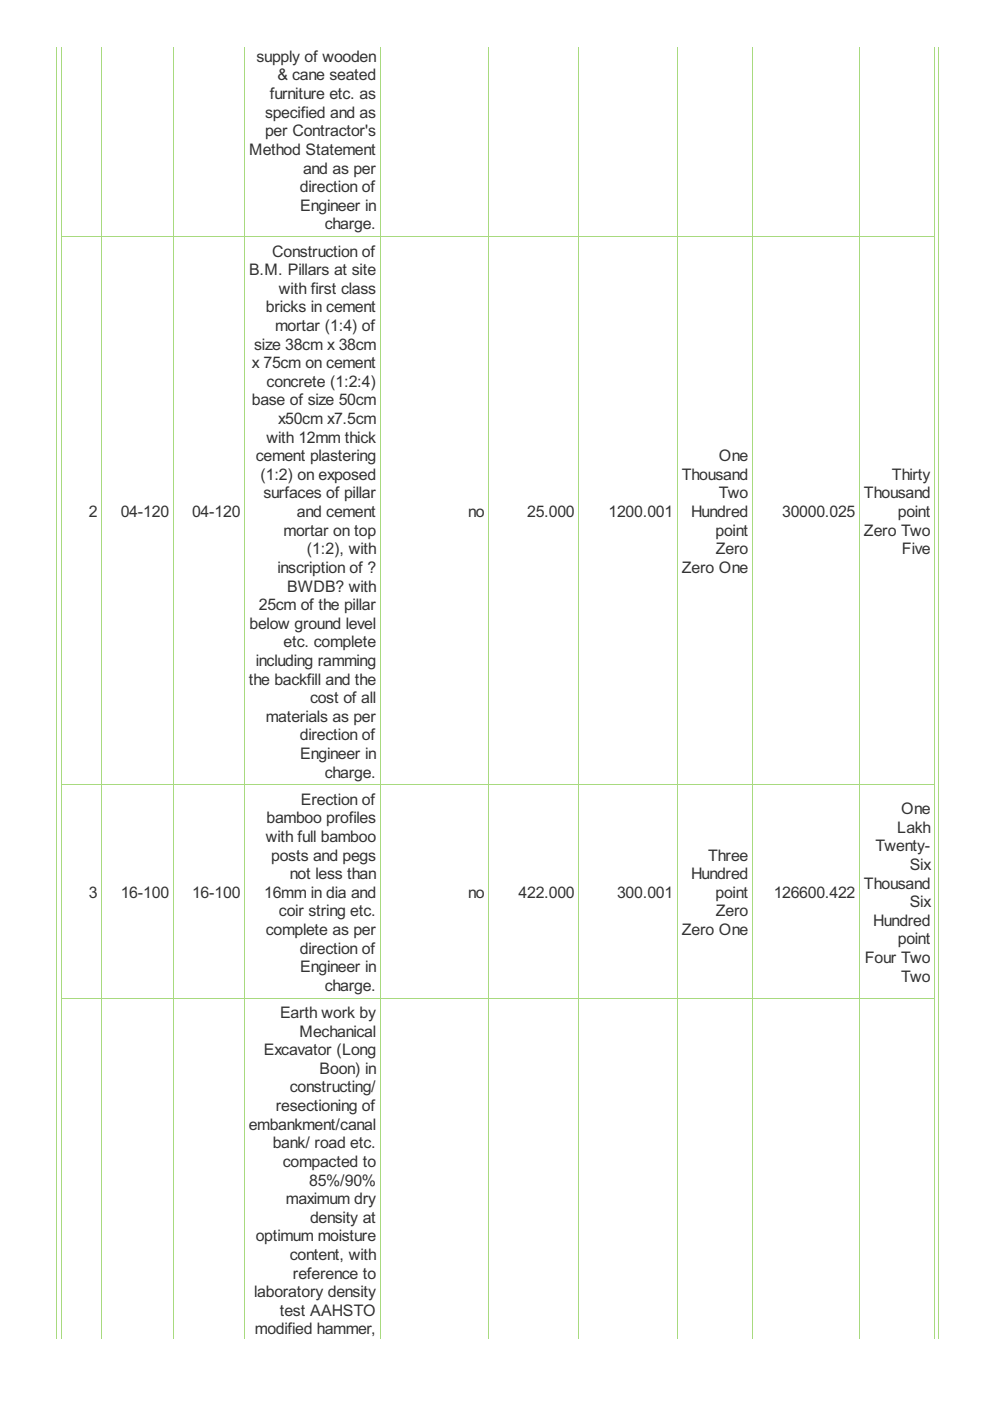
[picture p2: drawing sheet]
<svg xmlns="http://www.w3.org/2000/svg" width="210mm" height="297mm" viewBox="0 0 210 297" stroke-linecap="round" stroke-linejoin="round" font-family="sans-serif">
<defs><g id="words">
<g font-size="3.8" fill="#333">
<text x="54.4" y="13.1">supply of wooden</text>
<text x="58.8" y="17.1">&amp; cane seated</text>
<text x="57.2" y="21">furniture etc. as</text>
<text x="56.2" y="25">specified and as</text>
<text x="56.2" y="28.9">per Contractor's</text>
<text x="52.8" y="32.8">Method Statement</text>
<text x="63.6" y="40.7">direction of</text>
<text x="64.2" y="36.8">and as per</text>
<text x="63.6" y="44.7">Engineer in</text>
<text x="68.9" y="48.6">charge.</text>
<text x="52.8" y="58.3">B.M. Pillars at site</text>
<text x="57.7" y="54.4">Construction of</text>
<text x="59.2" y="62.3">with first class</text>
<text x="56.4" y="66.2">bricks in cement</text>
<text x="58.3" y="70.2">mortar (1:4) of</text>
<text x="53.9" y="74.1">size 38cm x 38cm</text>
<text x="53.4" y="78.1">x 75cm on cement</text>
<text x="56.5" y="82">concrete (1:2:4)</text>
<text x="53.4" y="86">base of size 50cm</text>
<text x="59" y="89.9">x50cm x7.5cm</text>
<text x="56.5" y="93.8">with 12mm thick</text>
<text x="54.2" y="97.8">cement plastering</text>
<text x="55.2" y="101.7">(1:2) on exposed</text>
<text x="144.5" y="101.7">Thousand</text>
<text x="152.4" y="97.8">One</text>
<text x="189.1" y="101.7">Thirty</text>
<text x="55.9" y="105.7">surfaces of pillar</text>
<text x="152.4" y="105.7">Two</text>
<text x="183.2" y="105.7">Thousand</text>
<text x="18.9" y="109.6">2</text>
<text x="25.6" y="109.6">04-120</text>
<text x="40.7" y="109.6">04-120</text>
<text x="60.1" y="113.6">mortar on top</text>
<text x="62.9" y="109.6">and cement</text>
<text x="99.3" y="109.6">no</text>
<text x="111.8" y="109.6">25.000</text>
<text x="129" y="109.6">1200.001</text>
<text x="146.5" y="109.6">Hundred</text>
<text x="151.7" y="113.6">point</text>
<text x="165.9" y="109.6">30000.025</text>
<text x="183.2" y="113.6">Zero Two</text>
<text x="190.4" y="109.6">point</text>
<text x="65.1" y="117.5">(1:2), with</text>
<text x="151.8" y="117.5">Zero</text>
<text x="191.2" y="117.5">Five</text>
<text x="58.8" y="121.5">inscription of ?</text>
<text x="60.9" y="125.4">BWDB? with</text>
<text x="144.5" y="121.5">Zero One</text>
<text x="54.9" y="129.4">25cm of the pillar</text>
<text x="52.9" y="133.3">below ground level</text>
<text x="60.1" y="137.2">etc. complete</text>
<text x="54.2" y="141.2">including ramming</text>
<text x="52.7" y="145.1">the backfill and the</text>
<text x="65.7" y="149.1">cost of all</text>
<text x="56.4" y="153">materials as per</text>
<text x="63.6" y="157">direction of</text>
<text x="63.6" y="160.9">Engineer in</text>
<text x="68.9" y="164.9">charge.</text>
<text x="63.8" y="170.6">Erection of</text>
<text x="191.1" y="172.6">One</text>
<text x="56.4" y="178.5">with full bamboo</text>
<text x="56.5" y="174.6">bamboo profiles</text>
<text x="190.2" y="176.5">Lakh</text>
<text x="57.5" y="182.5">posts and pegs</text>
<text x="150.1" y="182.5">Three</text>
<text x="185.6" y="180.5">Twenty-</text>
<text x="192.9" y="184.4">Six</text>
<text x="18.9" y="190.4">3</text>
<text x="25.6" y="190.4">16-100</text>
<text x="40.7" y="190.4">16-100</text>
<text x="56" y="190.4">16mm in dia and</text>
<text x="61.5" y="186.4">not less than</text>
<text x="99.3" y="190.4">no</text>
<text x="110" y="190.4">422.000</text>
<text x="130.8" y="190.4">300.001</text>
<text x="146.5" y="186.4">Hundred</text>
<text x="151.7" y="190.4">point</text>
<text x="164.1" y="190.4">126600.422</text>
<text x="183.2" y="188.4">Thousand</text>
<text x="59.2" y="194.3">coir string etc.</text>
<text x="151.8" y="194.3">Zero</text>
<text x="185.2" y="196.3">Hundred</text>
<text x="192.9" y="192.3">Six</text>
<text x="56.4" y="198.2">complete as per</text>
<text x="63.6" y="202.2">direction of</text>
<text x="144.5" y="198.2">Zero One</text>
<text x="190.4" y="200.2">point</text>
<text x="63.6" y="206.1">Engineer in</text>
<text x="183.3" y="204.2">Four Two</text>
<text x="191.1" y="208.1">Two</text>
<text x="59.4" y="215.8">Earth work by</text>
<text x="68.9" y="210.1">charge.</text>
<text x="63.5" y="219.8">Mechanical</text>
<text x="55.9" y="223.7">Excavator (Long</text>
<text x="67.8" y="227.7">Boon) in</text>
<text x="61.5" y="231.6">constructing/</text>
<text x="52.7" y="239.5">embankment/canal</text>
<text x="58.5" y="235.6">resectioning of</text>
<text x="57.8" y="243.5">bank/ road etc.</text>
<text x="60" y="247.4">compacted to</text>
<text x="65.6" y="251.4">85%/90%</text>
<text x="60.6" y="255.3">maximum dry</text>
<text x="54.2" y="263.2">optimum moisture</text>
<text x="65.7" y="259.2">density at</text>
<text x="61.5" y="267.1">content, with</text>
<text x="53.9" y="275">laboratory density</text>
<text x="62.1" y="271.1">reference to</text>
<text x="59.3" y="279">test AAHSTO</text>
<text x="54.1" y="282.9">modified hammer,</text>
</g>
</g></defs>
<g fill="none" stroke="#a8da7f" stroke-width=".21">
<path d="M12 9.9v273.9M13 9.9v273.9M21.6 9.9v273.9M36.7 9.9v273.9M51.8 9.9v273.9M80.6 9.9v273.9M103.6 9.9v273.9M122.7 9.9v273.9M143.6 9.9v273.9M159.5 9.9v273.9M182.2 9.9v273.9M198.2 9.9v273.9"/>
<path d="M199 9.9v273.9M13 50.2h185.2M13 166.4h185.2M13 211.6h185.2"/>
</g>
<use href="#words"/>
</svg>
